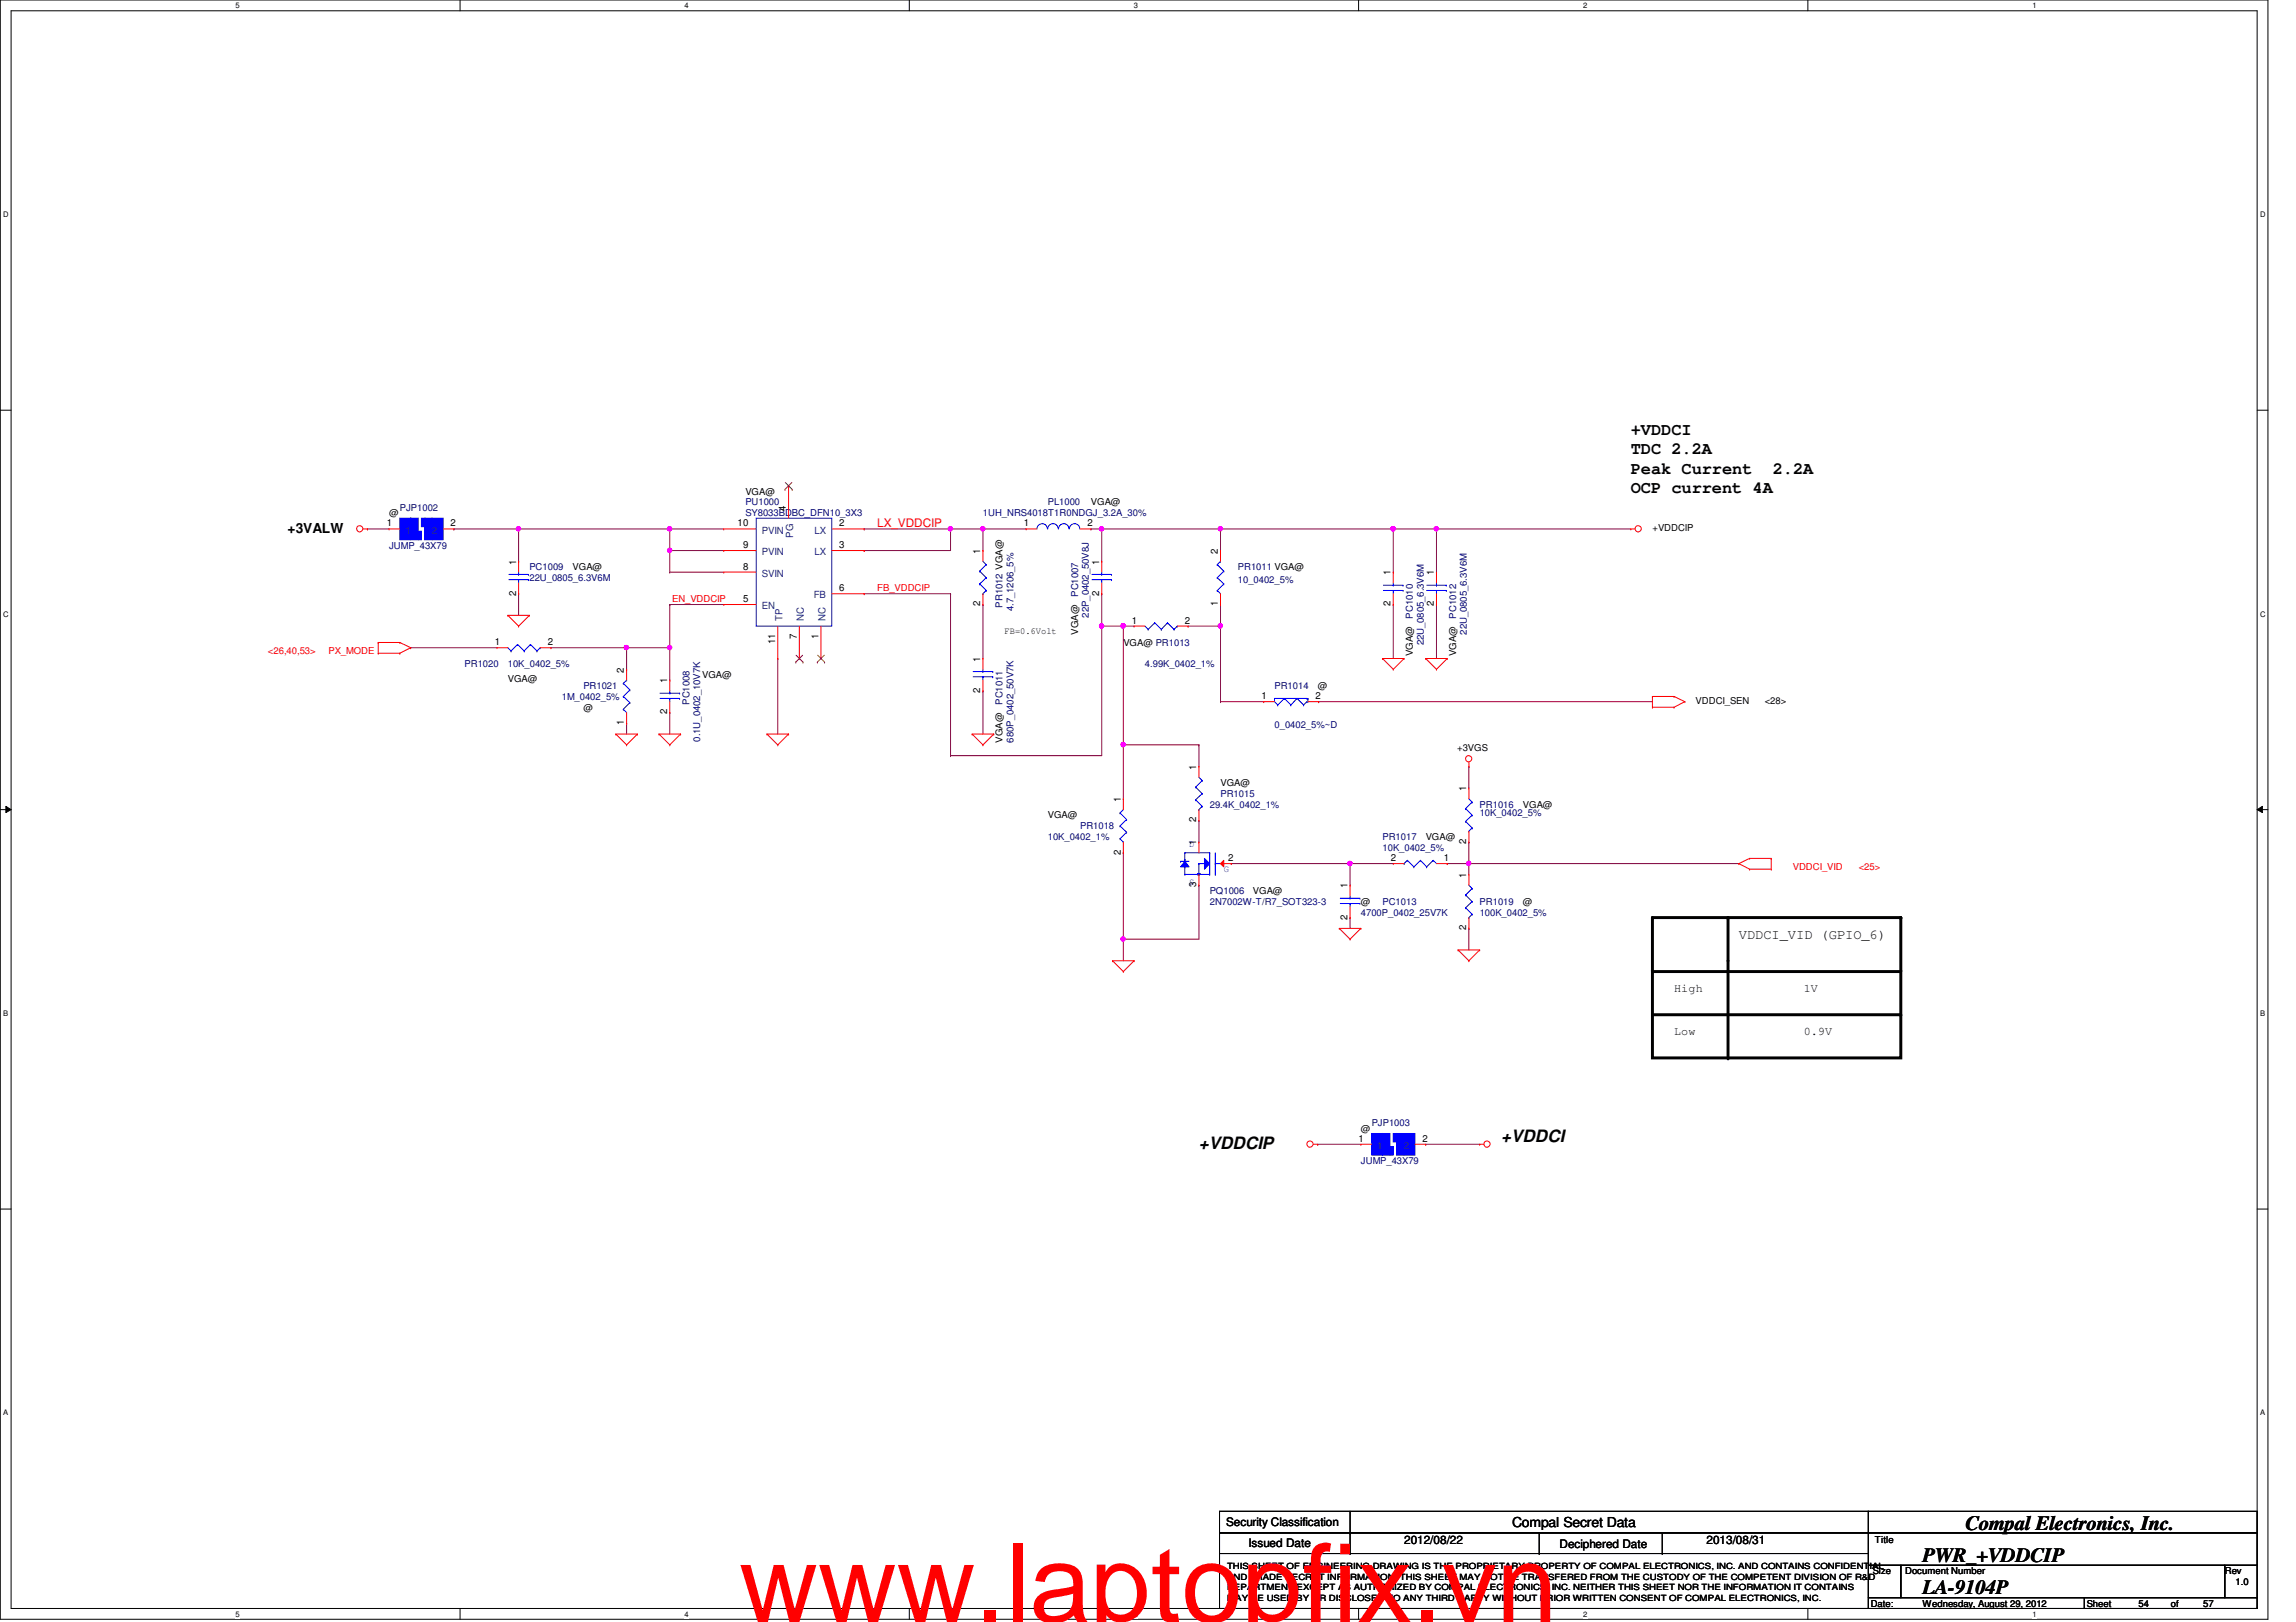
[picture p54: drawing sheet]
<svg xmlns="http://www.w3.org/2000/svg" width="297mm" height="210mm" viewBox="0 0 297 210" stroke-linecap="round" stroke-linejoin="round" font-family="sans-serif">
<defs><g id="words">
<text font-size="14.1" fill="#f00" x="95.6" y="209.9">www.laptopfix.vn</text>
<g font-size="2.6">
<text x="254.3" y="198">Compal Electronics, Inc.</text>
<text x="248.7" y="202.1">PWR_+VDDCIP</text>
<text x="248.7" y="206.3">LA-9104P</text>
</g>
<g font-size="2.2">
<text x="211" y="58.8">TDC 2.2A</text>
<text x="211" y="56.3">+VDDCI</text>
<text x="211" y="61.3">Peak Current</text>
<text x="211" y="63.8">OCP current 4A</text>
<text x="229.4" y="61.3">2.2A</text>
<text x="155.1" y="148.7">+VDDCIP</text>
<text x="194.2" y="147.8">+VDDCI</text>
</g>
<g font-size="1.8">
<text x="37.2" y="69">+3VALW</text>
<text x="225" y="121.5">VDDCI_VID (GPIO_6)</text>
<text x="195.6" y="197.6">Compal Secret Data</text>
</g>
<text font-size="1.5" fill="#f00" x="113.5" y="68.2">LX_VDDCIP</text>
<g font-size="1.5">
<text x="216.6" y="128.4">High</text>
<text x="233.3" y="128.4">1V</text>
<text x="216.6" y="133.9">Low</text>
<text x="233.3" y="133.9">0.9V</text>
<text x="158.6" y="197.5">Security Classification</text>
<text x="161.5" y="200.2">Issued Date</text>
<text x="181.6" y="199.8">2012/08/22</text>
<text x="201.8" y="200.3">Deciphered Date</text>
<text x="220.8" y="199.8">2013/08/31</text>
</g>
<g font-size="1.3">
<text x="50" y="68.1">1</text>
<text x="58.3" y="68.1">2</text>
<text x="95.4" y="68.1">10</text>
<text x="96.1" y="70.9">9</text>
<text x="101.7" y="66.1" transform="rotate(-90 101.7 66.1)">4</text>
<text x="108.6" y="70.9">3</text>
<text x="108.6" y="68.1">2</text>
<text x="126.8" y="71.7" transform="rotate(-90 126.8 71.7)">1</text>
<text x="132.5" y="68.1">1</text>
<text x="140.7" y="68.1">2</text>
<text x="157.6" y="71.7" transform="rotate(-90 157.6 71.7)">2</text>
<text x="66.8" y="77.1" transform="rotate(-90 66.8 77.1)">2</text>
<text x="66.8" y="73.1" transform="rotate(-90 66.8 73.1)">1</text>
<text x="96.1" y="77.9">5</text>
<text x="96.1" y="73.7">8</text>
<text x="108.6" y="76.5">6</text>
<text x="142.2" y="77.1" transform="rotate(-90 142.2 77.1)">2</text>
<text x="142.2" y="73.1" transform="rotate(-90 142.2 73.1)">1</text>
<text x="179.9" y="74.5" transform="rotate(-90 179.9 74.5)">1</text>
<text x="185.5" y="74.5" transform="rotate(-90 185.5 74.5)">1</text>
<text x="64" y="83.5">1</text>
<text x="70.9" y="83.5">2</text>
<text x="100.3" y="83.4" transform="rotate(-90 100.3 83.4)">11</text>
<text x="103.1" y="82.7" transform="rotate(-90 103.1 82.7)">7</text>
<text x="105.9" y="82.7" transform="rotate(-90 105.9 82.7)">1</text>
<text x="126.8" y="78.5" transform="rotate(-90 126.8 78.5)">2</text>
<text x="146.4" y="80.7">1</text>
<text x="153.3" y="80.7">2</text>
<text x="157.6" y="78.5" transform="rotate(-90 157.6 78.5)">1</text>
<text x="179.9" y="78.5" transform="rotate(-90 179.9 78.5)">2</text>
<text x="185.5" y="78.5" transform="rotate(-90 185.5 78.5)">2</text>
<text x="80.7" y="87" transform="rotate(-90 80.7 87)">2</text>
<text x="86.3" y="88.4" transform="rotate(-90 86.3 88.4)">1</text>
<text x="126.8" y="89.7" transform="rotate(-90 126.8 89.7)">2</text>
<text x="126.8" y="85.6" transform="rotate(-90 126.8 85.6)">1</text>
<text x="80.7" y="93.9" transform="rotate(-90 80.7 93.9)">1</text>
<text x="86.3" y="92.5" transform="rotate(-90 86.3 92.5)">2</text>
<text x="163.2" y="90.5">1</text>
<text x="170.2" y="90.5">2</text>
<text x="154.8" y="99.6" transform="rotate(-90 154.8 99.6)">1</text>
<text x="145" y="103.8" transform="rotate(-90 145 103.8)">1</text>
<text x="154.8" y="106.4" transform="rotate(-90 154.8 106.4)">2</text>
<text x="189.7" y="102.4" transform="rotate(-90 189.7 102.4)">1</text>
<text x="145" y="110.6" transform="rotate(-90 145 110.6)">2</text>
<text x="154.8" y="109.4" transform="rotate(-90 154.8 109.4)">1</text>
<text x="158.9" y="111.4">2</text>
<text x="180" y="111.4">2</text>
<text x="186.8" y="111.4">1</text>
<text x="189.7" y="113.6" transform="rotate(-90 189.7 113.6)">1</text>
<text x="189.7" y="109.2" transform="rotate(-90 189.7 109.2)">2</text>
<text x="154.8" y="114.8" transform="rotate(-90 154.8 114.8)">3</text>
<text x="174.3" y="119" transform="rotate(-90 174.3 119)">2</text>
<text x="174.3" y="115" transform="rotate(-90 174.3 115)">1</text>
<text x="189.7" y="120.4" transform="rotate(-90 189.7 120.4)">2</text>
<text x="175.8" y="147.7">1</text>
<text x="184" y="147.7">2</text>
</g>
<g font-size="1.3" fill="#004080">
<text x="52.4" y="69">1</text>
<text x="55.9" y="69">2</text>
<text x="98.5" y="69">PVIN</text>
<text x="98.5" y="71.8">PVIN</text>
<text x="102.6" y="69.6" transform="rotate(-90 102.6 69.6)">PG</text>
<text x="105.4" y="71.8">LX</text>
<text x="105.4" y="69">LX</text>
<text x="98.5" y="74.6">SVIN</text>
<text x="105.3" y="77.4">FB</text>
<text x="98.5" y="78.8">EN</text>
<text x="101.2" y="80.3" transform="rotate(-90 101.2 80.3)">TP</text>
<text x="104" y="80.3" transform="rotate(-90 104 80.3)">NC</text>
<text x="106.8" y="80.3" transform="rotate(-90 106.8 80.3)">NC</text>
<text x="178.2" y="148.7">1</text>
<text x="181.6" y="148.7">2</text>
</g>
<g font-size="1.2" fill="#000080">
<text x="96.4" y="65.4">PU1000</text>
<text x="135.5" y="65.4">PL1000</text>
<text x="50.3" y="71">JUMP_43X79</text>
<text x="51.7" y="66.1">PJP1002</text>
<text x="96.4" y="66.8">SY8033BDBC_DFN10_3X3</text>
<text x="127.2" y="66.8">1UH_NRS4018T1R0NDGJ_3.2A_30%</text>
<text x="68.5" y="73.8">PC1009</text>
<text x="68.5" y="75.2">22U_0805_6.3V6M</text>
<text x="139.5" y="77.3" transform="rotate(-90 139.5 77.3)">PC1007</text>
<text x="160.1" y="73.8">PR1011 VGA@</text>
<text x="160.2" y="75.5">10_0402_5%</text>
<text x="129.7" y="78.7" transform="rotate(-90 129.7 78.7)">PR1012 VGA@</text>
<text x="131.1" y="79.1" transform="rotate(-90 131.1 79.1)">4.7_1206_5%</text>
<text x="140.9" y="79.9" transform="rotate(-90 140.9 79.9)">22P_0402_50V8J</text>
<text x="182.8" y="80.1" transform="rotate(-90 182.8 80.1)">PC1010</text>
<text x="184.2" y="83.5" transform="rotate(-90 184.2 83.5)">22U_0805_6.3V6M</text>
<text x="188.4" y="80.1" transform="rotate(-90 188.4 80.1)">PC1012</text>
<text x="189.8" y="82.1" transform="rotate(-90 189.8 82.1)">22U_0805_6.3V6M</text>
<text x="60.1" y="86.4">PR1020</text>
<text x="65.7" y="86.4">10K_0402_5%</text>
<text x="75.5" y="89.2">PR1021</text>
<text x="148.1" y="86.4">4.99K_0402_1%</text>
<text x="164.9" y="89.2">PR1014</text>
<text x="72.7" y="90.6">1M_0402_5%</text>
<text x="89.2" y="91.2" transform="rotate(-90 89.2 91.2)">PC1008</text>
<text x="90.6" y="96" transform="rotate(-90 90.6 96)">0.1U_0402_10V7K</text>
<text x="129.7" y="91.2" transform="rotate(-90 129.7 91.2)">PC1011</text>
<text x="164.9" y="94.2">0_0402_5%~D</text>
<text x="131.1" y="96.1" transform="rotate(-90 131.1 96.1)">680P_0402_50V7K</text>
<text x="139.7" y="107.3">PR1018</text>
<text x="156.5" y="104.5">29.4K_0402_1%</text>
<text x="157.9" y="103.1">PR1015</text>
<text x="191.4" y="104.5">PR1016</text>
<text x="191.4" y="105.6">10K_0402_5%</text>
<text x="135.6" y="108.7">10K_0402_1%</text>
<text x="178.9" y="108.7">PR1017</text>
<text x="178.9" y="110.1">10K_0402_5%</text>
<text x="156.5" y="115.7">PQ1006</text>
<text x="156.5" y="117.1">2N7002W-T/R7_SOT323-3</text>
<text x="176.1" y="118.5">4700P_0402_25V7K</text>
<text x="178.9" y="117.1">PC1013</text>
<text x="191.4" y="117.1">PR1019</text>
<text x="191.4" y="118.5">100K_0402_5%</text>
<text x="177.5" y="145.8">PJP1003</text>
<text x="176.1" y="150.6">JUMP_43X79</text>
</g>
<g font-size="1.2">
<text x="96.4" y="64">VGA@</text>
<text x="141.1" y="65.4">VGA@</text>
<text x="50.3" y="66.8">@</text>
<text x="213.8" y="68.7">+VDDCIP</text>
<text x="74.1" y="73.8">VGA@</text>
<text x="130" y="82">FB=0.6Volt</text>
<text x="139.5" y="82.1" transform="rotate(-90 139.5 82.1)">VGA@</text>
<text x="145.3" y="83.6">VGA@ PR1013</text>
<text x="65.7" y="88.3">VGA@</text>
<text x="90.8" y="87.8">VGA@</text>
<text x="170.5" y="89.2">@</text>
<text x="182.8" y="84.9" transform="rotate(-90 182.8 84.9)">VGA@</text>
<text x="188.4" y="84.9" transform="rotate(-90 188.4 84.9)">VGA@</text>
<text x="75.5" y="91.9">@</text>
<text x="219.4" y="91.1">VDDCI_SEN</text>
<text x="228.3" y="91.1">&lt;28&gt;</text>
<text x="129.7" y="96.1" transform="rotate(-90 129.7 96.1)">VGA@</text>
<text x="157.9" y="101.7">VGA@</text>
<text x="188.5" y="97.2">+3VGS</text>
<text x="135.6" y="105.9">VGA@</text>
<text x="197" y="104.5">VGA@</text>
<text x="184.5" y="108.7">VGA@</text>
<text x="162.1" y="115.7">VGA@</text>
<text x="176.1" y="117.1">@</text>
<text x="197" y="117.1">@</text>
<text x="176.1" y="146.4">@</text>
<text x="242.3" y="203.7">Size</text>
<text x="242.6" y="199.6">Title</text>
<text x="246.5" y="203.7">Document Number</text>
<text x="287.8" y="203.7">Rev</text>
<text x="242" y="207.9">Date:</text>
<text x="248.7" y="207.9">Wednesday, August 29, 2012</text>
<text x="270" y="207.9">Sheet</text>
<text x="276.7" y="207.9">54</text>
<text x="280.8" y="207.9">of</text>
<text x="285" y="207.9">57</text>
<text x="289.2" y="205.1">1.0</text>
</g>
<g font-size="1.2" fill="#f00">
<text x="86.9" y="77.9">EN_VDDCIP</text>
<text x="113.5" y="76.5">FB_VDDCIP</text>
<text x="34.7" y="84.7">&lt;26,40,53&gt;</text>
<text x="42.5" y="84.7">PX_MODE</text>
<text x="231.9" y="112.6">VDDCI_VID</text>
<text x="240.5" y="112.6">&lt;25&gt;</text>
</g>
<g font-size="1.2" fill="#00f">
<text x="153.8" y="109.6">D</text>
<text x="158.3" y="112.9">G</text>
<text x="153.8" y="114.5">S</text>
</g>
<g font-size="1.1">
<text x="158.7" y="203.1">THIS SHEET OF ENGINEERING DRAWING IS THE PROPRIETARY PROPERTY OF COMPAL ELECTRONICS, INC. AND CONTAINS CONFIDENTIAL</text>
<text x="158.8" y="204.4">AND TRADE SECRET INFORMATION. THIS SHEET MAY NOT BE TRANSFERED FROM THE CUSTODY OF THE COMPETENT DIVISION OF R&amp;D</text>
<text x="158.8" y="205.8">DEPARTMENT EXCEPT AS AUTHORIZED BY COMPAL ELECTRONICS, INC. NEITHER THIS SHEET NOR THE INFORMATION IT CONTAINS</text>
<text x="158.8" y="207.1">MAY BE USED BY OR DISCLOSED TO ANY THIRD PARTY WITHOUT PRIOR WRITTEN CONSENT OF COMPAL ELECTRONICS, INC.</text>
</g>
<g font-size="1">
<text x="30.5" y="1.1">5</text>
<text x="88.6" y="1.1">4</text>
<text x="146.7" y="1.1">3</text>
<text x="204.8" y="1.1">2</text>
<text x="262.9" y="1.1">1</text>
<text x=".4" y="28.1">D</text>
<text x="292.4" y="28.1">D</text>
<text x=".4" y="79.8">C</text>
<text x="292.4" y="79.8">C</text>
<text x=".4" y="131.5">B</text>
<text x="292.4" y="131.5">B</text>
<text x=".4" y="183.2">A</text>
<text x="292.4" y="183.2">A</text>
<text x="30.5" y="209.2">5</text>
<text x="88.6" y="209.2">4</text>
<text x="146.7" y="209.2">3</text>
<text x="204.8" y="209.2">2</text>
<text x="262.9" y="209.2">1</text>
</g>
</g></defs>
<path d="M0 0h293.4v209.5h-293.4zM1.4 1.4h290.6v206.8h-290.6z" fill="none" stroke="#000" stroke-width=".13"/>
<g fill="#fff">
<path d="M30.5 .2h.5v1.1h-.5z"/>
<path d="M30.5 208.3h.5v1.1h-.5z"/>
</g>
<path d="M59.5 0v1.4M59.5 208.2v1.3" fill="none" stroke="#000" stroke-width=".13"/>
<g fill="#fff">
<path d="M88.6 .2h.5v1.1h-.5z"/>
<path d="M88.6 208.3h.5v1.1h-.5z"/>
</g>
<path d="M117.6 0v1.4M117.6 208.2v1.3" fill="none" stroke="#000" stroke-width=".13"/>
<g fill="#fff">
<path d="M146.7 .2h.5v1.1h-.5z"/>
<path d="M146.7 208.3h.5v1.1h-.5z"/>
</g>
<path d="M175.8 0v1.4M175.8 208.2v1.3" fill="none" stroke="#000" stroke-width=".13"/>
<g fill="#fff">
<path d="M204.8 .2h.6v1.1h-.6z"/>
<path d="M204.8 208.3h.6v1.1h-.6z"/>
</g>
<path d="M233.9 0v1.4M233.9 208.2v1.3" fill="none" stroke="#000" stroke-width=".13"/>
<g fill="#fff">
<path d="M262.9 .2h.6v1.1h-.6z"/>
<path d="M262.9 208.3h.6v1.1h-.6z"/>
<path d="M.4 27.2h.7v1.1h-.7z"/>
<path d="M292.4 27.2h.7v1.1h-.7z"/>
<path d="M.4 78.9h.7v1.1h-.7z"/>
<path d="M292.4 78.9h.7v1.1h-.7z"/>
</g>
<path d="M0 53.1h1.4M292 53.1h1.4" fill="none" stroke="#000" stroke-width=".13"/>
<g fill="#fff">
<path d="M.4 130.6h.7v1.1h-.7z"/>
<path d="M292.4 130.6h.6v1.1h-.6z"/>
</g>
<path d="M0 104.8h1.4M.8 104.4l.6 .4-.6 .4zM292 104.8l.7-.4v.8zM292 104.8h1.4" fill="none" stroke="#000" stroke-width=".13"/>
<path d="M.8 104.4l.6 .4-.6 .4zM292 104.8l.7-.4v.8z" fill="#000"/>
<g fill="#fff">
<path d="M.4 182.3h.7v1.1h-.7z"/>
<path d="M292.4 182.3h.6v1.1h-.6z"/>
</g>
<path d="M0 156.5h1.4M292 156.5h1.4" fill="none" stroke="#000" stroke-width=".13"/>
<path d="M223.6 118.7v18.2M213.8 131.3h32.1M213.8 125.7v-7h32.1v7M213.8 125.7h32.1v11.2h-32.1z" fill="none" stroke="#000" stroke-width=".38"/>
<g fill="#000">
<circle cx="213.8" cy="118.7" r=".19"/>
<circle cx="223.6" cy="118.7" r=".19"/>
<circle cx="245.9" cy="118.7" r=".19"/>
<circle cx="223.6" cy="136.9" r=".19"/>
<circle cx="245.9" cy="131.3" r=".19"/>
</g>
<path d="M142.5 68.5h.1M142.5 68.5v4.1M170.5 148.1h.1M170.5 148.1h5.6M184.4 148.1h7M184.4 148.1h.1" fill="none" stroke="#800040" stroke-width=".13"/>
<circle cx="142.5" cy="68.4" r=".29" fill="#f0f"/>
<circle cx="142.5" cy="68.4" r=".29" fill="none" stroke="#f0f" stroke-width=".13"/>
<g fill="none" stroke="#800040" stroke-width=".13">
<path d="M141.1 68.5h16.8M141.1 68.5h.1M142.5 68.5h.1M123 97.8h.1M142.5 81h.1M142.5 81v16.8h-19.5M145.3 96.4h.1M145.3 96.4h9.8M155.1 96.4h.1M155.1 96.4v2.8M190 99.2h.1M190 99.2v2.8"/>
<path d="M155.1 106.2h.1M155.1 114.6h.1M155.1 106.2v2.8M155.1 114.6v6.9M174.7 111.8h5.6M174.7 111.8h.1M190 111.8h.1M190 111.8v1.4M190 111.8h35M190 120.1h.1M190 120.1v2.8"/>
</g>
<circle cx="190" cy="111.7" r=".29" fill="#f0f"/>
<circle cx="190" cy="111.7" r=".29" fill="none" stroke="#f0f" stroke-width=".13"/>
<path d="M67.1 76.8h.1M67.1 68.5h.1M67.1 68.5v4.1M67.1 76.8v2.8M86.7 74h6.9M86.7 74h.1M111.8 76.8h11.2M111.8 76.8h.1M123 76.8h.1M123 76.8v21" fill="none" stroke="#800040" stroke-width=".13"/>
<circle cx="67.1" cy="68.4" r=".29" fill="#f0f"/>
<circle cx="67.1" cy="68.4" r=".29" fill="none" stroke="#f0f" stroke-width=".13"/>
<path d="M58.7 68.5h8.4M58.7 68.5h.1M145.3 81h1.4M145.3 81h.1" fill="none" stroke="#800040" stroke-width=".13"/>
<circle cx="145.3" cy="81" r=".29" fill="#f0f"/>
<circle cx="145.3" cy="81" r=".29" fill="none" stroke="#f0f" stroke-width=".13"/>
<path d="M67.1 68.5h.1M67.1 68.5h19.6M157.9 68.5h.1M157.9 68.5h22.4" fill="none" stroke="#800040" stroke-width=".13"/>
<circle cx="180.2" cy="68.4" r=".29" fill="#f0f"/>
<circle cx="180.2" cy="68.4" r=".29" fill="none" stroke="#f0f" stroke-width=".13"/>
<circle cx="157.9" cy="68.4" r=".29" fill="#f0f"/>
<circle cx="157.9" cy="68.4" r=".29" fill="none" stroke="#f0f" stroke-width=".13"/>
<path d="M86.7 71.2h6.9M86.7 68.5h.1M86.7 71.2h.1M86.7 68.5v5.5M145.3 96.4h.1M145.3 96.4v7" fill="none" stroke="#800040" stroke-width=".13"/>
<circle cx="86.6" cy="71.2" r=".29" fill="#f0f"/>
<circle cx="86.6" cy="71.2" r=".29" fill="none" stroke="#f0f" stroke-width=".13"/>
<path d="M111.8 68.5h11.2M111.8 68.5h.1M111.8 71.2h.1M123 68.5h.1M123 68.5v2.7h-11.2" fill="none" stroke="#800040" stroke-width=".13"/>
<circle cx="122.9" cy="68.4" r=".29" fill="#f0f"/>
<circle cx="122.9" cy="68.4" r=".29" fill="none" stroke="#f0f" stroke-width=".13"/>
<path d="M127.2 68.5h5.6M127.2 68.5h.1" fill="none" stroke="#800040" stroke-width=".13"/>
<circle cx="127.1" cy="68.4" r=".29" fill="#f0f"/>
<circle cx="127.1" cy="68.4" r=".29" fill="none" stroke="#f0f" stroke-width=".13"/>
<path d="M145.3 121.5h.1M145.3 121.5v2.8" fill="none" stroke="#800040" stroke-width=".13"/>
<circle cx="145.3" cy="121.5" r=".29" fill="#f0f"/>
<circle cx="145.3" cy="121.5" r=".29" fill="none" stroke="#f0f" stroke-width=".13"/>
<path d="M180.3 78.2h.1M180.3 68.5h.1M180.3 68.5v5.5M180.3 78.2v7" fill="none" stroke="#800040" stroke-width=".13"/>
<circle cx="180.2" cy="68.4" r=".29" fill="#f0f"/>
<circle cx="180.2" cy="68.4" r=".29" fill="none" stroke="#f0f" stroke-width=".13"/>
<path d="M180.3 68.5h5.5M180.3 68.5h.1M185.8 78.2h.1M185.8 68.5h.1M185.8 68.5v5.5M185.8 78.2v7" fill="none" stroke="#800040" stroke-width=".13"/>
<circle cx="185.8" cy="68.4" r=".29" fill="#f0f"/>
<circle cx="185.8" cy="68.4" r=".29" fill="none" stroke="#f0f" stroke-width=".13"/>
<path d="M81.1 83.8h5.6M81.1 83.8h.1" fill="none" stroke="#800040" stroke-width=".13"/>
<circle cx="86.6" cy="83.8" r=".29" fill="#f0f"/>
<circle cx="86.6" cy="83.8" r=".29" fill="none" stroke="#f0f" stroke-width=".13"/>
<path d="M86.7 78.2h6.9M86.7 68.5h6.9M86.7 78.2h.1M86.7 68.5h.1M53.1 83.8h11.2M53.1 83.8h.1M86.7 92.2h.1M86.7 83.8h.1M86.7 83.8v4.2M86.7 92.2v2.8" fill="none" stroke="#800040" stroke-width=".13"/>
<circle cx="86.6" cy="68.4" r=".29" fill="#f0f"/>
<circle cx="86.6" cy="68.4" r=".29" fill="none" stroke="#f0f" stroke-width=".13"/>
<g fill="none" stroke="#800040" stroke-width=".13">
<path d="M47.5 68.5h2.8M47.5 68.5h.1M123 68.5h.1M123 68.5h4.2M127.2 78.2h.1M127.2 68.5h.1M127.2 68.5v2.7M127.2 78.2v7M81.1 83.8h.1M81.1 83.8v2.8M100.6 85.2h.1M100.6 85.2v9.8"/>
<path d="M127.2 89.4h.1M127.2 89.4v5.6"/>
</g>
<circle cx="81" cy="83.8" r=".29" fill="#f0f"/>
<circle cx="81" cy="83.8" r=".29" fill="none" stroke="#f0f" stroke-width=".13"/>
<g fill="none" stroke="#800040" stroke-width=".13">
<path d="M71.3 83.8h.1M71.3 83.8h9.8M81.1 93.6h.1M81.1 93.6v1.4M145.3 81h.1M145.3 81v15.4M159.3 111.8h.1M159.3 111.8h15.4M174.7 118.7h.1M174.7 118.7v1.4M187.2 111.8h.1M190 109h.1"/>
<path d="M190 109v2.8h-2.8"/>
</g>
<circle cx="145.3" cy="96.4" r=".29" fill="#f0f"/>
<circle cx="145.3" cy="96.4" r=".29" fill="none" stroke="#f0f" stroke-width=".13"/>
<circle cx="145.3" cy="81" r=".29" fill="#f0f"/>
<circle cx="145.3" cy="81" r=".29" fill="none" stroke="#f0f" stroke-width=".13"/>
<path d="M157.9 78.2h.1M157.9 78.2v2.8M185.8 68.5h.1M185.8 68.5h25.2M145.3 110.4h.1M145.3 110.4v11.1M174.7 111.8h.1M174.7 111.8v2.8M145.3 121.5h.1M145.3 121.5h9.8" fill="none" stroke="#800040" stroke-width=".13"/>
<circle cx="174.6" cy="111.7" r=".29" fill="#f0f"/>
<circle cx="174.6" cy="111.7" r=".29" fill="none" stroke="#f0f" stroke-width=".13"/>
<path d="M157.9 68.5h.1M157.9 68.5v2.7M157.9 81h.1M157.9 81v9.8M170.6 90.8h.1M170.6 90.8h43.2" fill="none" stroke="#800040" stroke-width=".13"/>
<circle cx="157.9" cy="81" r=".29" fill="#f0f"/>
<circle cx="157.9" cy="81" r=".29" fill="none" stroke="#f0f" stroke-width=".13"/>
<path d="M142.5 81h.1M142.5 81h2.8M153.7 81h.1M153.7 81h4.2M157.9 90.8h5.6M157.9 90.8h.1" fill="none" stroke="#800040" stroke-width=".13"/>
<circle cx="142.5" cy="81" r=".29" fill="#f0f"/>
<circle cx="142.5" cy="81" r=".29" fill="none" stroke="#f0f" stroke-width=".13"/>
<path d="M86.7 78.2h.1M86.7 78.2v5.6M142.5 76.8h.1M142.5 76.8v4.2" fill="none" stroke="#800040" stroke-width=".13"/>
<g fill="none" stroke="#f00" stroke-width=".13">
<path d="M47 68.5h.5M47.5 68.5h.1M65.7 79.6l1.4 1.4M65.7 79.6h.1M65.7 79.6h2.8M68.5 79.6h.1M68.5 79.6l-1.4 1.4M93.6 78.2h.1M93.6 74h.1M93.6 68.5h.1M93.6 71.2h.1M93.6 68.5h4.2"/>
<path d="M93.6 78.2h4.2M93.6 71.2h4.2M93.6 74h4.2M102 62.9h.1M102 62.9v4.2M107.6 68.5h4.2M107.6 71.2h4.2M107.6 76.8h4.2M111.8 71.2h.1M111.8 76.8h.1M111.8 68.5h.1M127.2 71.2h.1"/>
<path d="M127.2 78.2h.1M127.2 71.2v1.4M127.2 76.8v1.4M132.8 68.5h.1M132.8 68.5h1.4M139.7 68.5h1.4M141.1 68.5h.1M142.5 72.6h.1M142.5 76.8h.1M142.5 72.6v1.4M142.5 75.4v1.4M157.9 78.2h.1"/>
<path d="M157.9 71.2h.1M157.9 71.2v1.4M157.9 76.8v1.4M180.3 74h.1M180.3 78.2h.1M180.3 74v1.4M180.3 76.8v1.4M185.8 74h.1M185.8 78.2h.1M185.8 74v1.4M185.8 76.8v1.4M211 68.5h.5"/>
<path d="M211 68.5h.1M48.9 83.1h2.8M48.9 83.1h.1M48.9 84.5h.1M48.9 83.1v1.4M48.9 84.5h2.8M51.7 83.1h.1M51.7 84.5h.1M51.7 83.1l1.4 .7M53.1 83.8l-1.4 .7M53.1 83.8h.1M64.3 83.8h.1"/>
<path d="M64.3 83.8h1.4M67.1 81h.1M69.9 83.8h1.4M71.3 83.8h.1M79.7 95h.1M79.7 95h2.8M79.7 95l1.4 1.4M81.1 96.4h.1M81.1 93.6h.1M81.1 86.6h.1M81.1 86.6v1.4M81.1 92.2v1.4"/>
<path d="M82.5 95h.1M82.5 95l-1.4 1.4M85.3 95l1.4 1.4M85.3 95h.1M85.3 95h2.7M86.7 96.4h.1M86.7 88h.1M86.7 92.2h.1M86.7 88v1.4M86.7 90.8v1.4M88 95h.1M88 95l-1.3 1.4"/>
<path d="M99.2 95l1.4 1.4M99.2 95h.1M99.2 95h2.8M100.6 96.4h.1M100.6 85.2h.1M100.6 81v4.2M102 95h.1M102 95l-1.4 1.4M103.4 85.2h.1M103.4 81v4.2M106.2 85.2h.1M106.2 81v4.2"/>
<path d="M125.8 95l1.4 1.4M125.8 95h.1M125.8 95h2.8M127.2 96.4h.1M127.2 85.2h.1M127.2 89.4h.1M127.2 85.2v1.4M127.2 88v1.4M128.6 95h.1M128.6 95l-1.4 1.4M155.1 99.2h.1M155.1 99.2v1.4"/>
<path d="M163.5 90.8h.1M163.5 90.8h1.4M169.2 90.8h1.4M170.6 90.8h.1M178.9 85.2h.1M178.9 85.2h2.7M178.9 85.2l1.4 1.4M180.3 86.6h.1M181.6 85.2h.1M181.6 85.2l-1.3 1.4M184.4 85.2l1.4 1.4M184.4 85.2h.1"/>
<path d="M184.4 85.2h2.8M185.8 86.6h.1M187.2 85.2h.1M187.2 85.2l-1.4 1.4M190 99.2h.1M190 98.6v.6M213.8 90.1h2.8M213.8 90.1h.1M213.8 91.5h.1M213.8 90.1v1.4M213.8 91.5h2.8M216.6 90.1h.1"/>
<path d="M216.6 91.5h.1M216.6 90.1l1.4 .7M218 90.8l-1.4 .7M218 90.8h.1M145.3 103.4h.1M145.3 110.4h.1M145.3 103.4v1.4M145.3 109v1.4M155.1 106.2h.1M155.1 104.8v1.4M174.7 114.6h.1M174.7 118.7h.1"/>
<path d="M174.7 114.6v1.4M174.7 117.3v1.4M190 102h.1M190 109h.1M190 113.2h.1M190 102v1.4M190 107.6v1.4M190 113.2v1.4M190 118.7v1.4M225 111.8h.1M225 111.8l1.4 .7M226.4 111.1h2.7"/>
<path d="M226.4 112.5h.1M226.4 111.1h.1M226.4 112.5h2.7M226.4 111.1l-1.4 .7M229.1 112.5h.1M229.1 111.1h.1M229.1 111.1v1.4M143.9 124.3h.1M143.9 124.3h2.8M143.9 124.3l1.4 1.4M145.3 125.7h.1M146.7 124.3h.1"/>
<path d="M146.7 124.3l-1.4 1.4M173.3 120.1h.1M173.3 120.1l1.4 1.4M173.3 120.1h2.8M174.7 121.5h.1M176.1 120.1h.1M176.1 120.1l-1.4 1.4M188.6 122.9h2.8M188.6 122.9h.1M188.6 122.9l1.4 1.4M190 124.3h.1M190 120.1h.1"/>
<path d="M191.4 122.9l-1.4 1.4M191.4 122.9h.1M169.9 148.1h.6M170.5 148.1h.1M191.4 148.1h.6M191.4 148.1h.1"/>
<circle cx="46.5" cy="68.4" r=".4"/>
<circle cx="211.9" cy="68.4" r=".4"/>
<circle cx="190" cy="98.2" r=".4"/>
<circle cx="169.5" cy="148.1" r=".4"/>
<circle cx="192.4" cy="148.1" r=".4"/>
</g>
<g fill="none" stroke="#000" stroke-width=".13">
<path d="M157.8 195.6h83.9v2.8h-83.9zM157.8 198.4h83.9v2.6h-83.9zM174.7 198.4h.1M174.7 195.6v5.4M199.1 198.4v2.6M215 198.4v2.6M241.7 195.6h50.3v2.8h-50.3zM241.7 198.4h50.3v4.2h-50.3zM157.8 201h83.9v7.2h-83.9zM174.7 201h.1M199.1 201h.1M215 201h.1"/>
<path d="M241.7 202.6h4.2v4.2h-4.2zM241.7 206.8h28v1.4h-28zM245.9 202.6h41.9v4.2h-41.9zM269.7 206.8h22.3v1.4h-22.3zM287.8 202.6h4.2v4.2h-4.2z"/>
</g>
<g fill="none" stroke="#00f" stroke-width=".13">
<path d="M97.8 67.1h9.8v13.9h-9.8zM126.7 73.9h.1M126.7 75.6h.1M126.7 73.9l.9 .9M126.7 75.6l.9 .8M127.2 76.8h.1M127.2 72.6l.4 .5M127.6 73.1h.1M127.6 74.8h.1M127.6 76.4h.1M127.6 73.1l-.9 .8M127.6 74.8l-.9 .8"/>
<path d="M127.6 76.4l-.4 .4M135.5 68.5a.68 .68 0 0 0-.7-.7 .68 .68 0 0 0-.6 .7M136.9 68.5a.68 .68 0 0 0-.7-.7 .68 .68 0 0 0-.7 .7M138.3 68.5a.68 .68 0 0 0-.7-.7 .68 .68 0 0 0-.7 .7M139.7 68.5a.68 .68 0 0 0-.7-.7 .68 .68 0 0 0-.7 .7M141.3 75h2.5M141.3 74.3h2.5M142.5 74.3h.1M142.5 75h.1M142.5 74v.3M142.5 75v.4M143.8 75h.1"/>
<path d="M143.8 74.3h.1M157.5 76.4l.4 .4M157.5 74.8l.8 .8M157.5 73.1l.8 .8M157.5 76.4h.1M157.5 74.8h.1M157.5 73.1h.1M157.9 72.6h.1M157.9 72.6l-.4 .5M158.3 75.6h.1M158.3 73.9h.1M158.3 75.6l-.8 .8"/>
<path d="M158.3 73.9l-.8 .9M179 76.4h2.5M179 75.7h2.5M180.3 75.7h.1M180.3 76.4h.1M180.3 75.4v.3M180.3 76.4v.4M181.5 76.4h.1M181.5 75.7h.1M184.6 76.4h2.5M184.6 75.7h2.5M185.8 75.7h.1"/>
<path d="M185.8 76.4h.1M185.8 75.4v.3M185.8 76.4v.4M187.1 76.4h.1M187.1 75.7h.1M65.7 83.8l.4 .4M66.1 84.2h.1M67 83.4h.1M67 83.4l.8 .8M67 83.4l-.9 .8M67.8 84.2h.1M68.6 83.4h.1"/>
<path d="M68.6 83.4l.9 .8M68.6 83.4l-.8 .8M69.5 84.2h.1M69.9 83.8l-.4 .4M69.9 83.8h.1M80.6 90.1l.9 .8M80.6 88.4l.9 .9M80.6 91.8l.5 .4M80.6 91.8h.1M80.6 90.1h.1M80.6 88.4h.1M81.1 88h.1"/>
<path d="M81.1 88l-.5 .4M81.5 90.9h.1M81.5 89.3h.1M81.5 90.9l-.9 .9M81.5 89.3l-.9 .8M85.4 90.4h2.5M85.4 89.7h2.5M86.7 89.7h.1M86.7 90.4h.1M86.7 89.4v.3M86.7 90.4v.4M87.9 90.4h.1"/>
<path d="M87.9 89.7h.1M125.9 87.6h2.5M125.9 86.9h2.5M127.2 86.9h.1M127.2 87.6h.1M127.2 86.6v.3M127.2 87.6v.4M128.4 87.6h.1M128.4 86.9h.1M164.9 90.4h.1M164.9 90.4h4.2M164.9 90.4v.4l.4 .4"/>
<path d="M165.3 91.2h.1M166.2 90.4h.1M166.2 90.4l.8 .8M166.2 90.4l-.9 .8M167 91.2h.1M167.8 90.4h.1M167.8 90.4l.9 .8M167.8 90.4l-.8 .8M168.7 91.2h.1M169.1 90.8h.1M169.1 90.4h.1M169.1 90.8l-.4 .4"/>
<path d="M169.2 90.4h.1M169.2 90.4v.5M144.9 105.2h.1M144.9 106.9h.1M144.9 108.5h.1M144.9 105.2l.8 .8M144.9 106.9l.8 .8M144.9 108.5l.4 .5M145.3 109h.1M145.3 104.8l-.4 .4M145.7 106h.1M145.7 107.7h.1"/>
<path d="M145.7 106l-.8 .9M145.7 107.7l-.8 .8M154.7 101.9h.1M154.7 103.5h.1M154.7 101.9l.8 .8M154.7 103.5l.8 .9M155.1 104.8h.1M155.1 100.6l.4 .4M155.5 101h.1M155.5 102.7h.1M155.5 104.4h.1M155.5 101l-.8 .9"/>
<path d="M155.5 102.7l-.8 .8M155.5 104.4l-.4 .4M173.4 116.9h2.5M173.4 116.2h2.5M174.7 116.2h.1M174.7 116.9h.1M174.7 116v.2M174.7 116.9v.4M175.9 116.9h.1M175.9 116.2h.1M189.6 104.6h.1M189.6 106.3h.1"/>
<path d="M189.6 115.8h.1M189.6 117.5h.1M189.6 104.6l.9 .9M189.6 106.3l.9 .8M189.6 115.8l.9 .9M189.6 117.5l.9 .8M190 107.6h.1M190 118.7h.1M190 103.4l.5 .4M190 114.6l.5 .4M190.5 103.8h.1M190.5 105.5h.1"/>
<path d="M190.5 107.1h.1M190.5 115h.1M190.5 116.7h.1M190.5 118.3h.1M190.5 103.8l-.9 .8M190.5 105.5l-.9 .8M190.5 107.1l-.5 .5M190.5 115l-.9 .8M190.5 116.7l-.9 .8M190.5 118.3l-.5 .4"/>
</g>
<path d="M101.6 63.3h.1M101.6 62.4l.9 .9M102.4 62.4l-.8 .9M102.5 63.3h.1M103 85.7h.1M103 84.8l.9 .9M103.8 84.8l-.8 .9M103.9 85.7h.1M105.7 85.7h.1M105.8 84.8l.9 .9M106.6 84.8l-.9 .9M106.7 85.7h.1" fill="none" stroke="#804000" stroke-width=".13"/>
<path d="M51.7 67.1h1.4v2.7h-1.4z" fill-rule="evenodd" fill="#00f"/>
<path d="M51.7 67.1h1.4v2.7h-1.4z" fill="none" stroke="#00f" stroke-width=".13"/>
<path d="M53.1 67.1h1v2.7h-1z" fill-rule="evenodd" fill="#00f"/>
<path d="M53.1 67.1h1v2.7h-1z" fill="none" stroke="#00f" stroke-width=".13"/>
<path d="M54.1 68.7h.4v1.1h-.4z" fill-rule="evenodd" fill="#00f"/>
<path d="M54.1 68.7h.4v1.1h-.4z" fill="none" stroke="#00f" stroke-width=".13"/>
<path d="M54.5 67.1h.4v1.1h-.4z" fill-rule="evenodd" fill="#00f"/>
<path d="M54.5 67.1h.4v1.1h-.4z" fill="none" stroke="#00f" stroke-width=".13"/>
<path d="M54.9 67.1h1v2.7h-1z" fill-rule="evenodd" fill="#00f"/>
<path d="M54.9 67.1h1v2.7h-1z" fill="none" stroke="#00f" stroke-width=".13"/>
<path d="M55.9 67.1h1.4v2.7h-1.4z" fill-rule="evenodd" fill="#00f"/>
<g fill="none" stroke="#00f" stroke-width=".13">
<path d="M55.9 67.1h1.4v2.7h-1.4zM65.8 75h2.6M65.8 74.3h2.6M67.1 74.3h.1M67.1 75h.1M67.1 74v.3M67.1 75v.4M68.4 75h.1M68.4 74.3h.1M148.1 81l.4 .4M148.5 81.4h.1M149.4 80.6h.1"/>
<path d="M149.4 80.6l.8 .8M149.4 80.6l-.9 .8M150.2 81.4h.1M151 80.6h.1M151 80.6l.9 .8M151 80.6l-.8 .8M151.9 81.4h.1M152.3 81h.1M152.3 81l-.4 .4M181.6 111.8h.1M182.1 111.3h.1M182.1 111.3l-.5 .5"/>
<path d="M182.1 111.3l.8 .9M182.9 112.2h.1M183.8 111.3h.1M183.8 111.3l-.9 .9M183.8 111.3l.8 .9M184.6 112.2h.1M185.4 111.3l.4 .5M185.4 111.3h.1M185.4 111.3l-.8 .9"/>
</g>
<g fill="none" stroke="#f00" stroke-width=".13">
<path d="M50.3 68.5h1.4M50.3 68.5h.1M57.3 68.5h1.4M58.7 68.5h.1M67.1 72.6h.1M67.1 76.8h.1M67.1 72.6v1.4M67.1 75.4v1.4M146.7 81h1.4M146.7 81h.1M152.3 81h1.4M153.7 81h.1"/>
<path d="M180.3 111.8h1.3M180.3 111.8h.1M185.8 111.8h1.4M187.2 111.8h.1"/>
</g>
<path d="M177.5 146.7h1.4v2.8h-1.4z" fill-rule="evenodd" fill="#00f"/>
<path d="M177.5 146.7h1.4v2.8h-1.4z" fill="none" stroke="#00f" stroke-width=".13"/>
<path d="M178.9 146.7h.9v2.8h-.9z" fill-rule="evenodd" fill="#00f"/>
<path d="M178.9 146.7h.9v2.8h-.9z" fill="none" stroke="#00f" stroke-width=".13"/>
<path d="M179.8 148.4h.5v1.1h-.5z" fill-rule="evenodd" fill="#00f"/>
<path d="M179.8 148.4h.5v1.1h-.5z" fill="none" stroke="#00f" stroke-width=".13"/>
<path d="M180.3 146.7h.4v1.1h-.4z" fill-rule="evenodd" fill="#00f"/>
<path d="M180.3 146.7h.4v1.1h-.4z" fill="none" stroke="#00f" stroke-width=".13"/>
<path d="M180.7 146.7h.9v2.8h-.9z" fill-rule="evenodd" fill="#00f"/>
<path d="M180.7 146.7h.9v2.8h-.9z" fill="none" stroke="#00f" stroke-width=".13"/>
<path d="M181.6 146.7h1.4v2.8h-1.4z" fill-rule="evenodd" fill="#00f"/>
<path d="M181.6 146.7h1.4v2.8h-1.4z" fill="none" stroke="#00f" stroke-width=".13"/>
<path d="M176.1 148.1h1.4M176.1 148.1h.1M183 148.1h1.4M184.4 148.1h.1" fill="none" stroke="#f00" stroke-width=".13"/>
<path d="M155.8 111.1l.7 .7-.7 .7z" fill="#00f"/>
<path d="M155.8 111.1l.7 .7-.7 .7z" fill="none" stroke="#00f" stroke-width=".13"/>
<path d="M153.3 111.5l.5 .7h-1.1z" fill="#00f"/>
<g fill="none" stroke="#00f" stroke-width=".13">
<path d="M152.7 111.5h1.1M152.7 111.5h.1M153.3 111.5l.5 .7h-1.1zM153.3 110.4h.1M153.3 111.2h.1M153.3 113.2h.1M153.3 112.2h.1M153.3 110.4v1.1M153.3 112.2v1M153.3 110.4h3.2M153.3 113.2h3.2M155 113h.1"/>
<path d="M155 113.2h.1M155 113v.2M155 113h.2M155.1 113.2h.1M155.1 111.8h.1M155.1 111.8v1.4M155.1 111.8h.7M155.2 113h.1M155.2 113v.2M155.8 111.8h.1M156.5 110.4h.1M156.5 113.2h.1"/>
<path d="M156.5 110.4v2.8M157.2 111.8h.7M157.2 111.8h.1M157.2 113.2h.1M157.2 110.4v2.8"/>
</g>
<path d="M157.9 111.8l.4-.5v.9z" fill="#f00"/>
<path d="M155.1 109h.1M155.1 114.6h.1M155.1 109v1.4M155.1 113.2v1.4M157.9 111.8l.4-.5v.9zM157.9 111.8h1.4M159.3 111.8h.1" fill="none" stroke="#f00" stroke-width=".13"/>
<circle cx="142.5" cy="68.4" r=".29" fill="#f0f"/>
<circle cx="142.5" cy="68.4" r=".29" fill="none" stroke="#f0f" stroke-width=".13"/>
<circle cx="190" cy="111.7" r=".29" fill="#f0f"/>
<circle cx="190" cy="111.7" r=".29" fill="none" stroke="#f0f" stroke-width=".13"/>
<circle cx="67.1" cy="68.4" r=".29" fill="#f0f"/>
<circle cx="67.1" cy="68.4" r=".29" fill="none" stroke="#f0f" stroke-width=".13"/>
<circle cx="145.3" cy="81" r=".29" fill="#f0f"/>
<circle cx="145.3" cy="81" r=".29" fill="none" stroke="#f0f" stroke-width=".13"/>
<circle cx="180.2" cy="68.4" r=".29" fill="#f0f"/>
<circle cx="180.2" cy="68.4" r=".29" fill="none" stroke="#f0f" stroke-width=".13"/>
<circle cx="157.9" cy="68.4" r=".29" fill="#f0f"/>
<circle cx="157.9" cy="68.4" r=".29" fill="none" stroke="#f0f" stroke-width=".13"/>
<circle cx="86.6" cy="71.2" r=".29" fill="#f0f"/>
<circle cx="86.6" cy="71.2" r=".29" fill="none" stroke="#f0f" stroke-width=".13"/>
<circle cx="122.9" cy="68.4" r=".29" fill="#f0f"/>
<circle cx="122.9" cy="68.4" r=".29" fill="none" stroke="#f0f" stroke-width=".13"/>
<circle cx="127.1" cy="68.4" r=".29" fill="#f0f"/>
<circle cx="127.1" cy="68.4" r=".29" fill="none" stroke="#f0f" stroke-width=".13"/>
<circle cx="145.3" cy="121.5" r=".29" fill="#f0f"/>
<circle cx="145.3" cy="121.5" r=".29" fill="none" stroke="#f0f" stroke-width=".13"/>
<circle cx="180.2" cy="68.4" r=".29" fill="#f0f"/>
<circle cx="180.2" cy="68.4" r=".29" fill="none" stroke="#f0f" stroke-width=".13"/>
<circle cx="185.8" cy="68.4" r=".29" fill="#f0f"/>
<circle cx="185.8" cy="68.4" r=".29" fill="none" stroke="#f0f" stroke-width=".13"/>
<circle cx="86.6" cy="83.8" r=".29" fill="#f0f"/>
<circle cx="86.6" cy="83.8" r=".29" fill="none" stroke="#f0f" stroke-width=".13"/>
<circle cx="86.6" cy="68.4" r=".29" fill="#f0f"/>
<circle cx="86.6" cy="68.4" r=".29" fill="none" stroke="#f0f" stroke-width=".13"/>
<circle cx="81" cy="83.8" r=".29" fill="#f0f"/>
<circle cx="81" cy="83.8" r=".29" fill="none" stroke="#f0f" stroke-width=".13"/>
<circle cx="145.3" cy="96.4" r=".29" fill="#f0f"/>
<circle cx="145.3" cy="96.4" r=".29" fill="none" stroke="#f0f" stroke-width=".13"/>
<circle cx="145.3" cy="81" r=".29" fill="#f0f"/>
<circle cx="145.3" cy="81" r=".29" fill="none" stroke="#f0f" stroke-width=".13"/>
<circle cx="174.6" cy="111.7" r=".29" fill="#f0f"/>
<circle cx="174.6" cy="111.7" r=".29" fill="none" stroke="#f0f" stroke-width=".13"/>
<circle cx="157.9" cy="81" r=".29" fill="#f0f"/>
<circle cx="157.9" cy="81" r=".29" fill="none" stroke="#f0f" stroke-width=".13"/>
<circle cx="142.5" cy="81" r=".29" fill="#f0f"/>
<circle cx="142.5" cy="81" r=".29" fill="none" stroke="#f0f" stroke-width=".13"/>
<use href="#words"/>
</svg>
